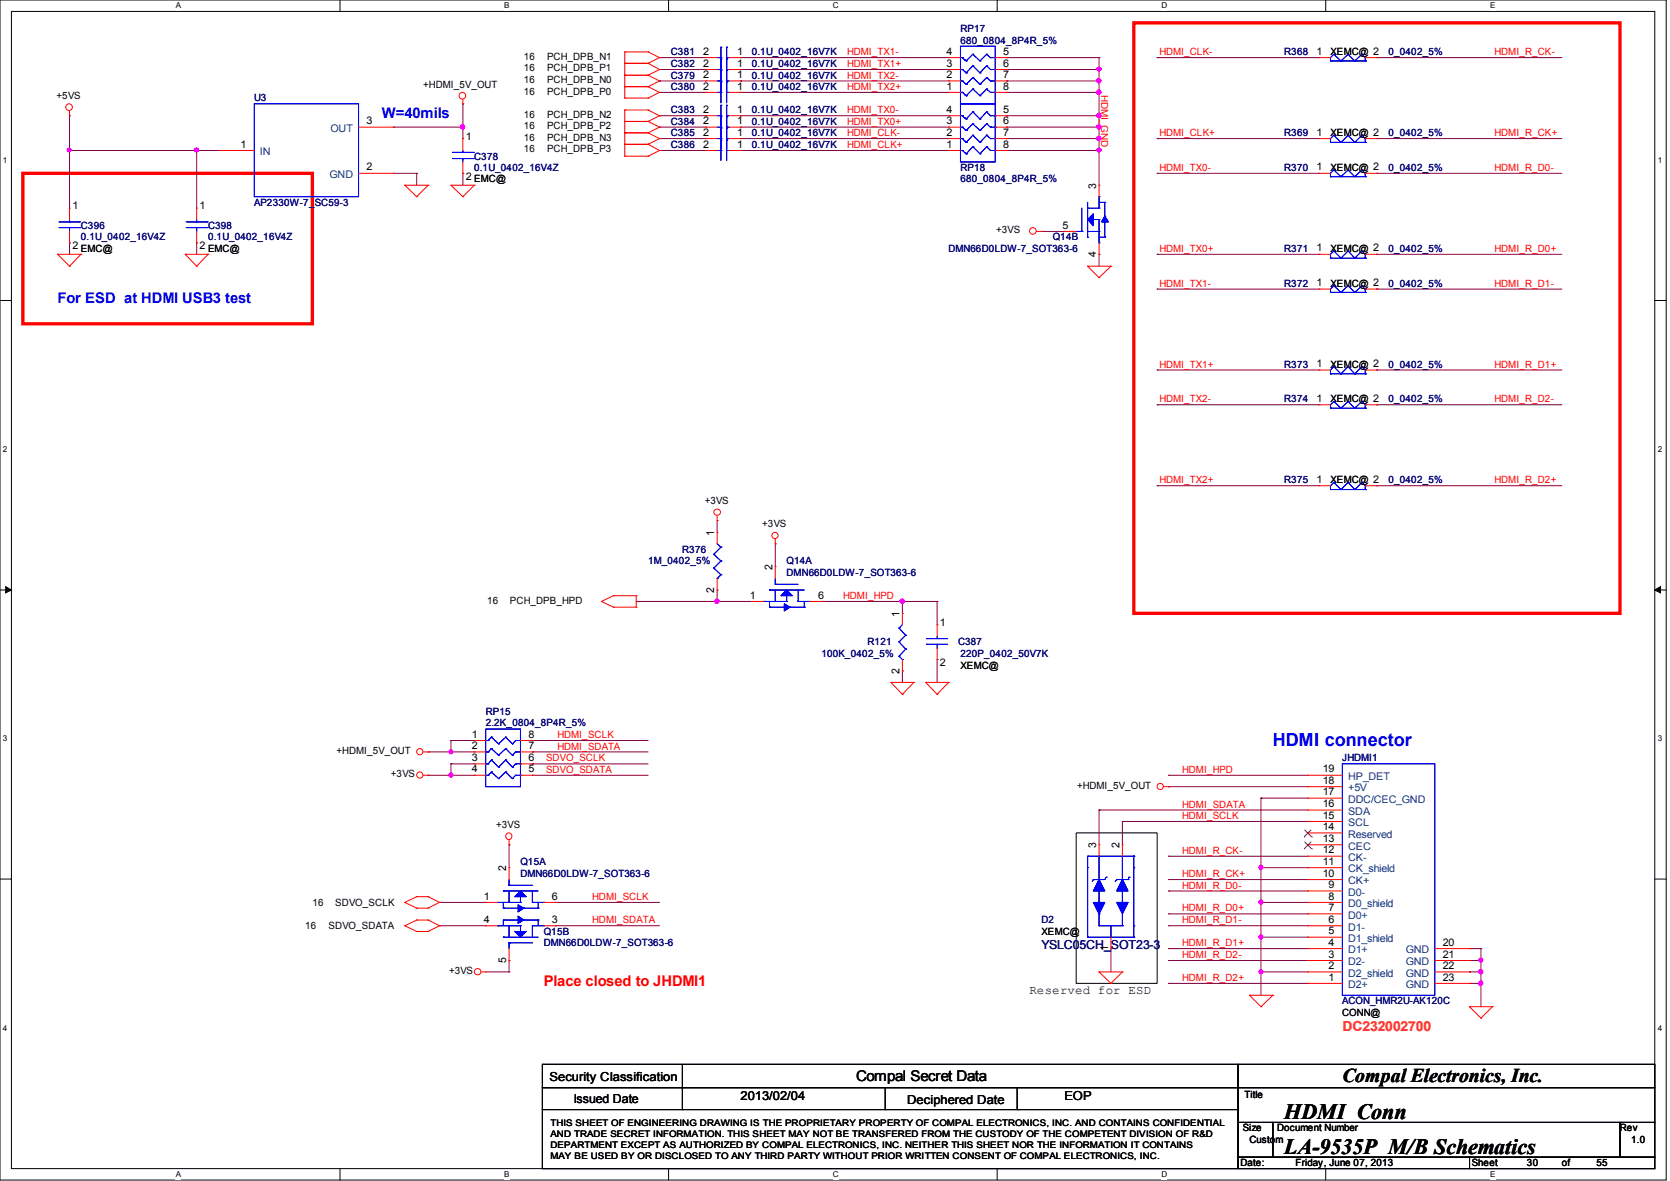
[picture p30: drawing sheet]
<svg xmlns="http://www.w3.org/2000/svg" width="297mm" height="210mm" viewBox="0 0 297 210" stroke-linecap="round" stroke-linejoin="round" font-family="sans-serif">
<defs><g id="words">
<g font-size="3.9">
<text x="228.3" y="199">HDMI Conn</text>
<text x="228.3" y="205.1">LA-9535P M/B Schematics</text>
</g>
<text font-size="3.5" x="238.7" y="192.4">Compal Electronics, Inc.</text>
<text font-size="3.2" fill="#00f" x="226.3" y="132.7">HDMI connector</text>
<g font-size="2.6" fill="#00f">
<text x="67.9" y="20.9">W=40mils</text>
<text x="10.2" y="53.8">For ESD at HDMI USB3 test</text>
</g>
<text font-size="2.6" fill="#f00" x="96.7" y="175.3">Place closed to JHDMI1</text>
<text font-size="2.6" x="152.2" y="192.3">Compal Secret Data</text>
<text font-size="2.5" fill="#ff8000" x="238.7" y="183.3">DC232002700</text>
<text font-size="2.2" fill="#000080" x="185.2" y="168.7">YSLC05CH_SOT23-3</text>
<g font-size="2.2">
<text x="183" y="176.7">Reserved for ESD</text>
<text x="97.7" y="192.2">Security Classification</text>
<text x="102" y="196.1">Issued Date</text>
<text x="131.7" y="195.5">2013/02/04</text>
<text x="161.3" y="196.3">Deciphered Date</text>
<text x="189.2" y="195.5">EOP</text>
</g>
<g font-size="1.9">
<text x="125" y="9.7">2</text>
<text x="125" y="11.9">2</text>
<text x="131.1" y="9.7">1</text>
<text x="131.1" y="11.9">1</text>
<text x="168.3" y="11.9">3</text>
<text x="168.3" y="9.7">4</text>
<text x="178.4" y="11.9">6</text>
<text x="178.4" y="9.7">5</text>
<text x="234.1" y="9.7">1</text>
<text x="125" y="13.9">2</text>
<text x="125" y="15.9">2</text>
<text x="131.1" y="13.9">1</text>
<text x="131.1" y="15.9">1</text>
<text x="168.3" y="15.9">1</text>
<text x="168.3" y="13.9">2</text>
<text x="178.4" y="15.9">8</text>
<text x="178.4" y="13.9">7</text>
<text x="65.2" y="22.1">3</text>
<text x="125" y="20.1">2</text>
<text x="125" y="22.1">2</text>
<text x="131.1" y="20.1">1</text>
<text x="131.1" y="22.1">1</text>
<text x="168.3" y="22.1">3</text>
<text x="168.3" y="20.1">4</text>
<text x="178.4" y="22.1">6</text>
<text x="178.4" y="20.1">5</text>
<text x="42.8" y="26.2">1</text>
<text x="82.8" y="24.9">1</text>
<text x="125" y="26.2">2</text>
<text x="125" y="24.1">2</text>
<text x="131.1" y="26.2">1</text>
<text x="131.1" y="24.1">1</text>
<text x="168.3" y="26.2">1</text>
<text x="168.3" y="24.1">2</text>
<text x="178.4" y="26.2">8</text>
<text x="178.4" y="24.1">7</text>
<text x="234.1" y="24.1">1</text>
<text x="65.2" y="30.3">2</text>
<text x="82.8" y="31.9">2</text>
<text x="194.9" y="33.5" transform="rotate(-90 194.9 33.5)">3</text>
<text x="234.1" y="30.3">1</text>
<text x="12.9" y="37.2">1</text>
<text x="35.5" y="37.2">1</text>
<text x="188.9" y="40.6">5</text>
<text x="12.9" y="44.3">2</text>
<text x="35.5" y="44.3">2</text>
<text x="194.9" y="45.7" transform="rotate(-90 194.9 45.7)">4</text>
<text x="234.1" y="44.7">1</text>
<text x="234.1" y="50.9">1</text>
<text x="234.1" y="65.3">1</text>
<text x="234.1" y="71.5">1</text>
<text x="234.1" y="85.9">1</text>
<text x="127" y="95.2" transform="rotate(-90 127 95.2)">1</text>
<text x="137.3" y="101.4" transform="rotate(-90 137.3 101.4)">2</text>
<text x="127" y="105.4" transform="rotate(-90 127 105.4)">2</text>
<text x="133.3" y="106.4">1</text>
<text x="145.5" y="106.4">6</text>
<text x="159.9" y="109.6" transform="rotate(-90 159.9 109.6)">1</text>
<text x="167.1" y="111.3">1</text>
<text x="159.9" y="119.8" transform="rotate(-90 159.9 119.8)">2</text>
<text x="167.1" y="118.4">2</text>
<text x="83.9" y="131.1">1</text>
<text x="94" y="131.1">8</text>
<text x="83.9" y="133.2">2</text>
<text x="83.9" y="135.3">3</text>
<text x="83.9" y="137.3">4</text>
<text x="94" y="133.2">7</text>
<text x="94" y="135.3">6</text>
<text x="94" y="137.3">5</text>
<text x="235.2" y="137.3">19</text>
<text x="235.2" y="143.5">16</text>
<text x="235.2" y="141.4">17</text>
<text x="235.2" y="139.4">18</text>
<text x="235.2" y="149.7">13</text>
<text x="235.2" y="147.6">14</text>
<text x="235.2" y="145.5">15</text>
<text x="90" y="154.9" transform="rotate(-90 90 154.9)">2</text>
<text x="194.9" y="150.8" transform="rotate(-90 194.9 150.8)">3</text>
<text x="199" y="150.8" transform="rotate(-90 199 150.8)">2</text>
<text x="235.2" y="155.9">10</text>
<text x="235.2" y="153.8">11</text>
<text x="235.2" y="151.7">12</text>
<text x="86" y="159.9">1</text>
<text x="98.1" y="159.9">6</text>
<text x="236.2" y="162">7</text>
<text x="236.2" y="159.9">8</text>
<text x="236.2" y="157.9">9</text>
<text x="86" y="164.1">4</text>
<text x="98.1" y="164.1">3</text>
<text x="236.2" y="166.1">5</text>
<text x="236.2" y="164.1">6</text>
<text x="90" y="171.2" transform="rotate(-90 90 171.2)">5</text>
<text x="197" y="169.2" transform="rotate(-90 197 169.2)">1</text>
<text x="236.2" y="172.3">2</text>
<text x="236.2" y="170.3">3</text>
<text x="236.2" y="168.1">4</text>
<text x="256.5" y="168.1">20</text>
<text x="256.5" y="170.3">21</text>
<text x="256.5" y="172.3">22</text>
<text x="236.2" y="174.3">1</text>
<text x="256.5" y="174.3">23</text>
</g>
<g font-size="1.9" fill="#004080">
<text x="58.8" y="23.5">OUT</text>
<text x="46.2" y="27.6">IN</text>
<text x="58.6" y="31.7">GND</text>
<text x="239.7" y="142.7">DDC/CEC_GND</text>
<text x="239.7" y="140.7">+5V</text>
<text x="239.7" y="138.7">HP_DET</text>
<text x="239.7" y="148.9">Reserved</text>
<text x="239.7" y="146.9">SCL</text>
<text x="239.7" y="144.9">SDA</text>
<text x="239.7" y="155.1">CK_shield</text>
<text x="239.7" y="153.1">CK-</text>
<text x="239.7" y="151">CEC</text>
<text x="239.7" y="161.3">D0_shield</text>
<text x="239.7" y="159.3">D0-</text>
<text x="239.7" y="157.2">CK+</text>
<text x="239.7" y="167.5">D1_shield</text>
<text x="239.7" y="165.4">D1-</text>
<text x="239.7" y="163.3">D0+</text>
<text x="239.7" y="173.7">D2_shield</text>
<text x="239.7" y="171.6">D2-</text>
<text x="239.7" y="169.5">D1+</text>
<text x="249.9" y="169.5">GND</text>
<text x="249.9" y="171.6">GND</text>
<text x="249.9" y="173.7">GND</text>
<text x="239.7" y="175.7">D2+</text>
<text x="249.9" y="175.7">GND</text>
</g>
<g font-size="1.8" fill="#000080">
<text x="170.8" y="5.7">RP17</text>
<text x="119.3" y="9.8">C381</text>
<text x="119.3" y="11.9">C382</text>
<text x="133.7" y="9.8">0.1U_0402_16V7K</text>
<text x="133.7" y="11.9">0.1U_0402_16V7K</text>
<text x="170.8" y="7.8">680_0804_8P4R_5%</text>
<text x="228.3" y="9.8">R368</text>
<text x="246.9" y="9.8">0_0402_5%</text>
<text x="119.3" y="14">C379</text>
<text x="119.3" y="16">C380</text>
<text x="133.7" y="14">0.1U_0402_16V7K</text>
<text x="133.7" y="16">0.1U_0402_16V7K</text>
<text x="45.2" y="18">U3</text>
<text x="119.3" y="20.1">C383</text>
<text x="119.3" y="22.2">C384</text>
<text x="133.7" y="20.1">0.1U_0402_16V7K</text>
<text x="133.7" y="22.2">0.1U_0402_16V7K</text>
<text x="84.3" y="28.4">C378</text>
<text x="119.3" y="26.2">C386</text>
<text x="119.3" y="24.2">C385</text>
<text x="133.7" y="26.2">0.1U_0402_16V7K</text>
<text x="133.7" y="24.2">0.1U_0402_16V7K</text>
<text x="228.3" y="24.2">R369</text>
<text x="246.9" y="24.2">0_0402_5%</text>
<text x="84.3" y="30.4">0.1U_0402_16V4Z</text>
<text x="170.8" y="30.4">RP18</text>
<text x="170.8" y="32.4">680_0804_8P4R_5%</text>
<text x="228.3" y="30.4">R370</text>
<text x="246.9" y="30.4">0_0402_5%</text>
<text x="14.4" y="40.6">C396</text>
<text x="37" y="40.6">C398</text>
<text x="45.2" y="36.6">AP2330W-7_SC59-3</text>
<text x="14.4" y="42.8">0.1U_0402_16V4Z</text>
<text x="37" y="42.8">0.1U_0402_16V4Z</text>
<text x="168.6" y="44.8">DMN66D0LDW-7_SOT363-6</text>
<text x="187.2" y="42.8">Q14B</text>
<text x="228.3" y="44.8">R371</text>
<text x="246.9" y="44.8">0_0402_5%</text>
<text x="228.3" y="51">R372</text>
<text x="246.9" y="51">0_0402_5%</text>
<text x="228.3" y="65.4">R373</text>
<text x="246.9" y="65.4">0_0402_5%</text>
<text x="228.3" y="71.5">R374</text>
<text x="246.9" y="71.5">0_0402_5%</text>
<text x="228.3" y="85.9">R375</text>
<text x="246.9" y="85.9">0_0402_5%</text>
<text x="115.2" y="100.3">1M_0402_5%</text>
<text x="121.3" y="98.3">R376</text>
<text x="139.9" y="100.3">Q14A</text>
<text x="139.9" y="102.4">DMN66D0LDW-7_SOT363-6</text>
<text x="146" y="116.8">100K_0402_5%</text>
<text x="154.2" y="114.7">R121</text>
<text x="170.3" y="114.7">C387</text>
<text x="170.8" y="116.8">220P_0402_50V7K</text>
<text x="86.4" y="127.1">RP15</text>
<text x="86.4" y="129.1">2.2K_0804_8P4R_5%</text>
<text x="238.7" y="135.3">JHDMI1</text>
<text x="92.5" y="153.8">Q15A</text>
<text x="92.5" y="155.9">DMN66D0LDW-7_SOT363-6</text>
<text x="96.7" y="166.2">Q15B</text>
<text x="185.1" y="164.1">D2</text>
<text x="96.7" y="168.2">DMN66D0LDW-7_SOT363-6</text>
<text x="238.7" y="178.6">ACON_HMR2U-AK120C</text>
</g>
<g font-size="1.8">
<text x="93.1" y="10.7">16</text>
<text x="97.3" y="10.7">PCH_DPB_N1</text>
<text x="236.5" y="9.8">XEMC@ 2</text>
<text x="10.1" y="17.6">+5VS</text>
<text x="75.3" y="15.6">+HDMI_5V_OUT</text>
<text x="93.1" y="12.7">16</text>
<text x="93.1" y="14.7">16</text>
<text x="93.1" y="16.8">16</text>
<text x="97.3" y="12.7">PCH_DPB_P1</text>
<text x="97.3" y="14.7">PCH_DPB_N0</text>
<text x="97.3" y="16.8">PCH_DPB_P0</text>
<text x="93.1" y="20.9">16</text>
<text x="93.1" y="22.9">16</text>
<text x="97.3" y="20.9">PCH_DPB_N2</text>
<text x="97.3" y="22.9">PCH_DPB_P2</text>
<text x="93.1" y="25.1">16</text>
<text x="93.1" y="27.1">16</text>
<text x="97.3" y="25.1">PCH_DPB_N3</text>
<text x="97.3" y="27.1">PCH_DPB_P3</text>
<text x="236.5" y="24.2">XEMC@ 2</text>
<text x="84.3" y="32.4">EMC@</text>
<text x="236.5" y="30.4">XEMC@ 2</text>
<text x="177.1" y="41.5">+3VS</text>
<text x="14.4" y="44.8">EMC@</text>
<text x="37" y="44.8">EMC@</text>
<text x="236.5" y="44.8">XEMC@ 2</text>
<text x="236.5" y="51">XEMC@ 2</text>
<text x="236.5" y="65.4">XEMC@ 2</text>
<text x="236.5" y="71.5">XEMC@ 2</text>
<text x="125.3" y="89.7">+3VS</text>
<text x="236.5" y="85.9">XEMC@ 2</text>
<text x="135.5" y="93.7">+3VS</text>
<text x="86.6" y="107.4">16</text>
<text x="90.7" y="107.4">PCH_DPB_HPD</text>
<text x="170.8" y="118.9">XEMC@</text>
<text x="59.9" y="134.1">+HDMI_5V_OUT</text>
<text x="69.5" y="138.2">+3VS</text>
<text x="191.5" y="140.3">+HDMI_5V_OUT</text>
<text x="88.2" y="147.2">+3VS</text>
<text x="55.5" y="161">16</text>
<text x="59.6" y="161">SDVO_SCLK</text>
<text x="54.3" y="165.2">16</text>
<text x="58.4" y="165.2">SDVO_SDATA</text>
<text x="185.1" y="166.2">XEMC@</text>
<text x="79.8" y="173.1">+3VS</text>
<text x="238.7" y="180.6">CONN@</text>
<text x="221.3" y="195.2">Title</text>
<text x="221" y="201.2">Size</text>
<text x="222.1" y="203.2">Custom</text>
<text x="227.1" y="201.2">Document Number</text>
<text x="288" y="201.2">Rev</text>
<text x="290" y="203.2">1.0</text>
<text x="220.5" y="207.3">Date:</text>
<text x="230.4" y="207.3">Friday, June 07, 2013</text>
<text x="261.7" y="207.3">Sheet</text>
<text x="271.5" y="207.3">30</text>
<text x="277.7" y="207.3">of</text>
<text x="283.9" y="207.3">55</text>
</g>
<g font-size="1.8" fill="#f00">
<text x="150.6" y="9.8">HDMI_TX1-</text>
<text x="150.6" y="11.9">HDMI_TX1+</text>
<text x="206.1" y="9.8">HDMI_CLK-</text>
<text x="265.7" y="9.8">HDMI_R_CK-</text>
<text x="150.6" y="16">HDMI_TX2+</text>
<text x="150.6" y="14">HDMI_TX2-</text>
<text x="150.6" y="20.2">HDMI_TX0-</text>
<text x="150.6" y="22.2">HDMI_TX0+</text>
<text x="150.6" y="24.2">HDMI_CLK-</text>
<text x="150.6" y="26.3">HDMI_CLK+</text>
<text x="206.1" y="24.2">HDMI_CLK+</text>
<text x="265.7" y="24.2">HDMI_R_CK+</text>
<text x="206.1" y="30.4">HDMI_TX0-</text>
<text x="265.7" y="30.4">HDMI_R_D0-</text>
<text x="206.1" y="44.8">HDMI_TX0+</text>
<text x="265.7" y="44.8">HDMI_R_D0+</text>
<text x="206.1" y="51">HDMI_TX1-</text>
<text x="265.7" y="51">HDMI_R_D1-</text>
<text x="206.1" y="65.4">HDMI_TX1+</text>
<text x="265.7" y="65.4">HDMI_R_D1+</text>
<text x="206.1" y="71.5">HDMI_TX2-</text>
<text x="265.7" y="71.5">HDMI_R_D2-</text>
<text x="206.1" y="85.9">HDMI_TX2+</text>
<text x="265.7" y="85.9">HDMI_R_D2+</text>
<text x="149.9" y="106.5">HDMI_HPD</text>
<text x="99.1" y="131.2">HDMI_SCLK</text>
<text x="97.1" y="135.4">SDVO_SCLK</text>
<text x="97.1" y="137.4">SDVO_SDATA</text>
<text x="99.1" y="133.3">HDMI_SDATA</text>
<text x="210.2" y="137.4">HDMI_HPD</text>
<text x="210.2" y="143.6">HDMI_SDATA</text>
<text x="210.2" y="145.6">HDMI_SCLK</text>
<text x="210.2" y="151.8">HDMI_R_CK-</text>
<text x="210.2" y="156">HDMI_R_CK+</text>
<text x="105.3" y="160">HDMI_SCLK</text>
<text x="210.2" y="158">HDMI_R_D0-</text>
<text x="105.3" y="164.2">HDMI_SDATA</text>
<text x="210.2" y="162.1">HDMI_R_D0+</text>
<text x="210.2" y="164.2">HDMI_R_D1-</text>
<text x="210.2" y="168.2">HDMI_R_D1+</text>
<text x="210.2" y="170.3">HDMI_R_D2-</text>
<text x="210.2" y="174.4">HDMI_R_D2+</text>
</g>
<text font-size="1.7" fill="#f00" x="195.8" y="16.8" transform="rotate(90 195.8 16.8)">HDMI_GND</text>
<g font-size="1.6">
<text x="97.9" y="200.2">THIS SHEET OF ENGINEERING DRAWING IS THE PROPRIETARY PROPERTY OF COMPAL ELECTRONICS, INC. AND CONTAINS CONFIDENTIAL</text>
<text x="97.9" y="202.2">AND TRADE SECRET INFORMATION. THIS SHEET MAY NOT BE TRANSFERED FROM THE CUSTODY OF THE COMPETENT DIVISION OF R&amp;D</text>
<text x="97.9" y="204.1">DEPARTMENT EXCEPT AS AUTHORIZED BY COMPAL ELECTRONICS, INC. NEITHER THIS SHEET NOR THE INFORMATION IT CONTAINS</text>
<text x="97.9" y="206.1">MAY BE USED BY OR DISCLOSED TO ANY THIRD PARTY WITHOUT PRIOR WRITTEN CONSENT OF COMPAL ELECTRONICS, INC.</text>
</g>
<g font-size="1.4">
<text x="31.2" y="1.5">A</text>
<text x="89.7" y="1.5">B</text>
<text x="148.1" y="1.5">C</text>
<text x="206.5" y="1.5">D</text>
<text x="264.9" y="1.5">E</text>
<text x=".5" y="28.9">1</text>
<text x="294.7" y="28.9">1</text>
<text x=".5" y="80.3">2</text>
<text x="294.7" y="80.3">2</text>
<text x=".5" y="131.8">3</text>
<text x="294.7" y="131.8">3</text>
<text x=".5" y="183.2">4</text>
<text x="294.7" y="183.2">4</text>
<text x="31.2" y="209.3">A</text>
<text x="89.7" y="209.3">B</text>
<text x="148.1" y="209.3">C</text>
<text x="206.5" y="209.3">D</text>
<text x="264.9" y="209.3">E</text>
</g>
</g></defs>
<path d="M0 0h296.2v209.8h-296.2zM2 2h292.2v205.8h-292.2z" fill="none" stroke="#000" stroke-width=".18"/>
<g fill="#fff">
<path d="M31.2 .3h1v1.6h-1z"/>
<path d="M31.2 208h1v1.6h-1z"/>
</g>
<path d="M60.5 0v2M60.5 207.8v2" fill="none" stroke="#000" stroke-width=".18"/>
<g fill="#fff">
<path d="M89.7 .3h.9v1.6h-.9z"/>
<path d="M89.7 208h.9v1.6h-.9z"/>
</g>
<path d="M118.9 0v2M118.9 207.8v2" fill="none" stroke="#000" stroke-width=".18"/>
<g fill="#fff">
<path d="M148.1 .3h1v1.6h-1z"/>
<path d="M148.1 208h1v1.6h-1z"/>
</g>
<path d="M177.3 0v2M177.3 207.8v2" fill="none" stroke="#000" stroke-width=".18"/>
<g fill="#fff">
<path d="M206.5 .3h1v1.6h-1z"/>
<path d="M206.5 208h1v1.6h-1z"/>
</g>
<path d="M235.7 0v2M235.7 207.8v2" fill="none" stroke="#000" stroke-width=".18"/>
<g fill="#fff">
<path d="M264.9 .3h1v1.6h-1z"/>
<path d="M264.9 208h1v1.6h-1z"/>
<path d="M.5 27.7h.8v1.6h-.8z"/>
<path d="M294.7 27.7h.8v1.6h-.8z"/>
<path d="M.5 79.1h.8v1.6h-.8z"/>
<path d="M294.7 79.1h.8v1.6h-.8z"/>
</g>
<path d="M0 53.4h2M294.2 53.4h2" fill="none" stroke="#000" stroke-width=".18"/>
<g fill="#fff">
<path d="M.5 130.6h.8v1.6h-.8z"/>
<path d="M294.7 130.6h.8v1.6h-.8z"/>
</g>
<path d="M0 104.9h2M294.2 104.9h2" fill="none" stroke="#000" stroke-width=".18"/>
<path d="M1 104.3l1 .6-1 .5zM294.2 104.9l1-.6v1.1z" fill="#000" stroke="#000" stroke-width=".18"/>
<g fill="#fff">
<path d="M.5 181.9h.8v1.7h-.8z"/>
<path d="M294.7 181.9h.8v1.7h-.8z"/>
</g>
<g fill="none" stroke="#000" stroke-width=".18">
<path d="M0 156.3h2M191.3 148.1h14.4v26.7h-14.4zM294.2 156.3h2M96.4 189.2h123.7v4.2h-123.7zM96.4 193.4h123.7v3.9h-123.7zM96.4 197.3h123.7v10.5h-123.7zM121.3 193.4h.1M121.3 197.3h.1M121.3 189.2v8.1M157.4 197.3h.1M157.4 193.4v3.9M180.8 197.3h.1"/>
<path d="M180.8 193.4v3.9M220.1 189.2h74.1v4.2h-74.1zM220.1 193.4h74.1v6.2h-74.1zM220.1 199.6h6.2v6.1h-6.2zM226.3 199.6h61.7v6.1h-61.7zM288 199.6h6.2v6.1h-6.2zM220.1 205.7h41.2v2.1h-41.2zM261.3 205.7h32.9v2.1h-32.9z"/>
</g>
<path d="M201.6 4.1h86.4v105h-86.4zM4.1 30.8h51.4v26.8h-51.4z" fill="none" stroke="#f00" stroke-width=".59"/>
<g fill="none" stroke="#800040" stroke-width=".18">
<path d="M82.3 18.5h.1M82.3 18.5v6.1M117.3 12.4h.1M117.3 10.2h.1M117.3 16.4h.1M117.3 14.4h.1M117.3 10.2h8.2M117.3 16.4h8.2M117.3 14.4h8.2M117.3 12.4h8.2M131.7 10.2h.1M131.7 12.4h.1"/>
<path d="M131.7 16.4h.1M131.7 14.4h.1M131.7 10.2h37M131.7 16.4h37M131.7 14.4h37M131.7 12.4h37M179 10.2h.1M179 16.4h.1M179 14.4h.1M179 12.4h.1M179 10.2h16.4M179 16.4h16.4"/>
<path d="M179 14.4h16.4M179 12.4h16.4M195.4 14.4h.1M195.4 16.4h.1M195.4 12.4h.1M195.4 10.2h.1M195.4 10.2v22.7M205.7 10.2h.1M205.7 10.2h28.8M244.8 10.2h.1M244.8 10.2h32.9M12.4 20.6h.1"/>
<path d="M12.4 26.8h.1M12.4 26.8h26.6M12.4 20.6v16.4M35 26.8h.1M35 26.8v10.2M69.9 30.8h.1M69.9 22.6h.1M69.9 22.6h12.4M69.9 30.8h4.2M74.1 30.8h.1M74.1 30.8v2.1M82.3 22.6h.1"/>
<path d="M82.3 30.8h.1M82.3 30.8v2.1M117.3 24.6h.1M117.3 20.6h.1M117.3 26.8h.1M117.3 22.6h.1M117.3 24.6h8.2M117.3 20.6h8.2M117.3 26.8h8.2M117.3 22.6h8.2M131.7 20.6h.1M131.7 22.6h.1"/>
<path d="M131.7 24.6h.1M131.7 26.8h.1M131.7 24.6h37M131.7 20.6h37M131.7 26.8h37M131.7 22.6h37M179 24.6h.1M179 22.6h.1M179 20.6h.1M179 26.8h.1M179 24.6h16.4M179 20.6h16.4"/>
<path d="M179 26.8h16.4M179 22.6h16.4M195.4 22.6h.1M195.4 20.6h.1M195.4 26.8h.1M195.4 24.6h.1M205.7 24.6h.1M205.7 30.8h.1M205.7 24.6h28.8M205.7 30.8h28.8M244.8 30.8h.1M244.8 24.6h.1"/>
<path d="M244.8 24.6h32.9M244.8 30.8h32.9M12.4 43.2h.1M12.4 43.2v2M35 43.2h.1M35 43.2v2M185.2 41.1h.1M185.2 41.1h4M195.4 45.2h.1M195.4 45.2v2.1M205.7 45.2h.1M205.7 51.4h.1"/>
<path d="M205.7 51.4h28.8M205.7 45.2h28.8M244.8 51.4h.1M244.8 45.2h.1M244.8 51.4h32.9M244.8 45.2h32.9M205.7 72h.1M205.7 65.8h.1M205.7 65.8h28.8M205.7 72h28.8M244.8 65.8h.1M244.8 72h.1"/>
<path d="M244.8 65.8h32.9M244.8 72h32.9M127.5 92.5h.1M127.5 92.5v2.2M137.8 96.7h.1M137.8 96.7v4.1M205.7 86.4h.1M205.7 86.4h28.8M244.8 86.4h.1M244.8 86.4h32.9M113.1 106.9h.1M113.1 106.9h20.6"/>
<path d="M127.5 106.9h.1M127.5 104.9h.1M127.5 104.9v2M146 106.9h.1M146 106.9h20.6M160.4 106.9h.1M160.4 119.3h.1M160.4 106.9v2.2M160.4 119.3v2M166.6 117.3h.1M166.6 106.9h.1M166.6 106.9v4.2"/>
<path d="M166.6 117.3v4M76.1 133.7h.1M76.1 137.8h.1M76.1 137.8h8.2M76.1 133.7h8.2M80.2 137.8h.1M80.2 135.8h.1M80.2 131.7h.1M80.2 133.7h.1M80.2 135.8h4.1M80.2 131.7h4.1M80.2 131.7v2"/>
<path d="M80.2 135.8v2M94.7 135.8h.1M94.7 137.8h.1M94.7 133.7h.1M94.7 131.7h.1M94.7 137.8h20.5M94.7 135.8h20.5M94.7 133.7h20.5M94.7 131.7h20.5M207.8 137.8h.1M207.8 139.9h.1M207.8 137.8h24.7"/>
<path d="M207.8 139.9h24.7M90.5 150.2h.1M90.5 150.2v4.1M195.4 144h.1M195.4 144h37.1M195.4 144v6.2M199.6 146h.1M199.6 146h32.9M199.6 146v4.2M207.8 152.2h.1M207.8 156.4h.1M207.8 158.4h.1"/>
<path d="M207.8 152.2h24.7M207.8 156.4h24.7M207.8 158.4h24.7M224.2 154.3h.1M224.2 141.9h.1M224.2 154.3h8.3M224.2 141.9v35.1M224.2 141.9h8.3M78.1 164.6h.1M78.1 160.4h.1M78.1 164.6h8.3M78.1 160.4h8.3"/>
<path d="M86.4 172.8h4.1M90.5 170.8h.1M90.5 172.8h.1M90.5 170.8v2M98.7 164.6h.1M98.7 160.4h.1M98.7 164.6h18.6M98.7 160.4h18.6M197.5 168.7h.1M197.5 168.7v4.1M207.8 162.5h.1M207.8 168.7h.1"/>
<path d="M207.8 164.6h.1M207.8 170.8h.1M207.8 174.8h.1M207.8 164.6h24.7M207.8 162.5h24.7M207.8 168.7h24.7M207.8 170.8h24.7M207.8 174.8h24.7M224.2 172.8h.1M224.2 160.4h.1M224.2 166.6h.1M224.2 160.4h8.3"/>
<path d="M224.2 166.6h8.3M224.2 172.8h8.3M261.3 168.7h.1M261.3 170.8h.1M261.3 172.8h.1M261.3 174.8h.1M261.3 168.7h2M261.3 170.8h2M261.3 174.8h2M261.3 172.8h2M263.3 170.8h.1M263.3 174.8h.1"/>
<path d="M263.3 172.8h.1M263.3 168.7h.1M263.3 168.7v10.3"/>
</g>
<g fill="#f0f" stroke="#f0f" stroke-width=".18">
<circle cx="127.5" cy="106.9" r=".38"/>
<circle cx="160.4" cy="106.9" r=".38"/>
<circle cx="224.2" cy="160.4" r=".36"/>
<circle cx="224.2" cy="154.2" r=".36"/>
<circle cx="224.2" cy="166.6" r=".36"/>
<circle cx="224.2" cy="172.8" r=".36"/>
<circle cx="263.3" cy="170.7" r=".36"/>
<circle cx="263.3" cy="174.8" r=".38"/>
<circle cx="263.3" cy="172.8" r=".38"/>
<circle cx="195.4" cy="22.6" r=".38"/>
<circle cx="195.4" cy="20.5" r=".38"/>
<circle cx="195.4" cy="14.4" r=".38"/>
<circle cx="195.4" cy="16.4" r=".38"/>
<circle cx="195.4" cy="26.7" r=".36"/>
<circle cx="195.4" cy="12.3" r=".36"/>
<circle cx="195.4" cy="24.6" r=".38"/>
<circle cx="80.2" cy="137.8" r=".36"/>
<circle cx="80.2" cy="133.6" r=".36"/>
<circle cx="82.3" cy="22.6" r=".38"/>
<circle cx="34.9" cy="26.7" r=".36"/>
<circle cx="12.3" cy="26.7" r=".34"/>
</g>
<g fill="none" stroke="#f00" stroke-width=".18">
<path d="M12.4 19.7v.9M82.3 18.5h.1M82.3 17.7v.8M111.1 19.6h.1M111.1 11.3h.1M111.1 9.2h.1M111.1 13.4h.1M111.1 15.4h.1M111.1 17.4h.1M111.1 9.2v8.2M111.1 19.6v8.2M111.1 19.6h4.1"/>
<path d="M111.1 9.2h4.1M111.1 11.3h4.1M111.1 13.4h4.1M111.1 15.4h4.1M111.1 17.4h4.1M115.2 19.6h.1M115.2 9.2h.1M115.2 11.3h.1M115.2 13.4h.1M115.2 15.4h.1M115.2 17.4h.1M115.2 19.6l2.1 1"/>
<path d="M115.2 9.2l2.1 1M115.2 11.3l2.1 1.1M115.2 13.4l2.1 1M115.2 15.4l2.1 1M117.3 10.2h.1M117.3 12.4h.1M117.3 14.4h.1M117.3 16.4h.1M117.3 10.2l-2.1 1.1M117.3 12.4l-2.1 1M117.3 14.4l-2.1 1M117.3 16.4l-2.1 1"/>
<path d="M125.5 14.4h.1M125.5 16.4h.1M125.5 10.2h.1M125.5 12.4h.1M125.5 16.4h2M125.5 14.4h2M125.5 12.4h2M125.5 10.2h2M129.6 16.4h2.1M129.6 14.4h2.1M129.6 12.4h2.1M129.6 10.2h2.1"/>
<path d="M131.7 14.4h.1M131.7 16.4h.1M131.7 10.2h.1M131.7 12.4h.1M168.7 16.4h.1M168.7 14.4h.1M168.7 12.4h.1M168.7 10.2h.1M168.7 16.4h2.1M168.7 14.4h2.1M168.7 12.4h2.1M168.7 10.2h2.1"/>
<path d="M177 16.4h2M177 14.4h2M177 12.4h2M177 10.2h2M179 16.4h.1M179 14.4h.1M179 12.4h.1M179 10.2h.1M234.5 10.2h.1M234.5 10.2h2.1M242.7 10.2h2.1M244.8 10.2h.1"/>
<path d="M12.4 20.6h.1M12.4 37h.1M12.4 37v2M35 37h.1M35 37v2M39 26.8h.1M39 26.8h6.2M63.8 22.6h6.1M63.8 30.8h6.1M69.9 30.8h.1M69.9 22.6h.1M72 32.9h.1"/>
<path d="M72 32.9h4.1M72 32.9l2.1 2.1M74.1 35h.1M76.1 32.9h.1M76.1 32.9l-2 2.1M80.2 32.9h.1M80.2 32.9h4.1M80.2 32.9l2.1 2.1M82.3 35h.1M82.3 24.6h.1M82.3 30.8h.1M82.3 24.6v2.2"/>
<path d="M82.3 28.8v2M84.3 32.9h.1M84.3 32.9l-2 2.1M111.1 25.7h.1M111.1 23.6h.1M111.1 27.8h.1M111.1 21.6h.1M111.1 23.6h4.1M111.1 25.7h4.1M111.1 27.8h4.1M111.1 21.6h4.1M115.2 23.6h.1"/>
<path d="M115.2 25.7h.1M115.2 27.8h.1M115.2 21.6h.1M115.2 23.6l2.1 1M115.2 25.7l2.1 1.1M115.2 21.6l2.1 1M117.3 24.6h.1M117.3 26.8h.1M117.3 20.6h.1M117.3 22.6h.1M117.3 24.6l-2.1 1.1M117.3 26.8l-2.1 1"/>
<path d="M117.3 20.6l-2.1 1M117.3 22.6l-2.1 1M125.5 20.6h.1M125.5 26.8h.1M125.5 24.6h.1M125.5 22.6h.1M125.5 26.8h2M125.5 24.6h2M125.5 22.6h2M125.5 20.6h2M129.6 26.8h2.1M129.6 24.6h2.1"/>
<path d="M129.6 22.6h2.1M129.6 20.6h2.1M131.7 20.6h.1M131.7 26.8h.1M131.7 24.6h.1M131.7 22.6h.1M168.7 26.8h.1M168.7 24.6h.1M168.7 22.6h.1M168.7 20.6h.1M168.7 26.8h2.1M168.7 24.6h2.1"/>
<path d="M168.7 22.6h2.1M168.7 20.6h2.1M177 26.8h2M177 24.6h2M177 22.6h2M177 20.6h2M179 26.8h.1M179 24.6h.1M179 22.6h.1M179 20.6h.1M195.4 32.9h.1M195.4 32.9v2.1"/>
<path d="M234.5 24.6h.1M234.5 30.8h.1M234.5 24.6h2.1M234.5 30.8h2.1M242.7 24.6h2.1M242.7 30.8h2.1M244.8 24.6h.1M244.8 30.8h.1M10.2 45.2h.1M10.2 45.2h4.2M10.2 45.2l2.2 2.1M12.4 47.3h.1"/>
<path d="M12.4 43.2h.1M12.4 41.1v2.1M14.4 45.2h.1M14.4 45.2l-2 2.1M32.9 45.2h.1M32.9 45.2h4.1M32.9 45.2l2.1 2.1M35 47.3h.1M35 43.2h.1M35 41.1v2.1M37 45.2h.1M37 45.2l-2 2.1"/>
<path d="M184.3 41.1h.9M185.2 41.1h.1M189.2 41.1h.1M189.2 41.1h2.1M193.4 47.3h.1M193.4 47.3h4.1M193.4 47.3l2 2.1M195.4 49.4h.1M195.4 45.2h.1M195.4 43.2v2M197.5 47.3h.1M197.5 47.3l-2.1 2.1"/>
<path d="M234.5 45.2h.1M234.5 51.4h.1M234.5 45.2h2.1M234.5 51.4h2.1M242.7 45.2h2.1M242.7 51.4h2.1M244.8 45.2h.1M244.8 51.4h.1M234.5 65.8h.1M234.5 72h.1M234.5 65.8h2.1M234.5 72h2.1"/>
<path d="M242.7 65.8h2.1M242.7 72h2.1M244.8 65.8h.1M244.8 72h.1M127.5 92.5h.1M127.5 94.7h.1M127.5 91.7v.8M127.5 94.7v2M137.8 96.7h.1M137.8 95.8v.9M234.5 86.4h.1M234.5 86.4h2.1"/>
<path d="M242.7 86.4h2.1M244.8 86.4h.1M106.9 106.9h.1M106.9 106.9l2.2 1M109.1 105.9h.1M109.1 107.9h.1M109.1 105.9l-2.2 1M109.1 105.9h4M109.1 107.9h4M113.1 105.9h.1M113.1 107.9h.1M113.1 105.9v2"/>
<path d="M127.5 104.9h.1M127.5 102.9v2M133.7 106.9h.1M133.7 106.9h2.1M137.8 100.8h.1M137.8 100.8v2.1M144 106.9h2M146 106.9h.1M160.4 109.1h.1M160.4 119.3h.1M160.4 109.1v2M160.4 117.3v2"/>
<path d="M166.6 111.1h.1M166.6 117.3h.1M166.6 111.1v2M166.6 115.2v2.1M75.3 137.8h.8M75.3 133.7h.8M76.1 137.8h.1M76.1 133.7h.1M84.3 131.7h.1M84.3 133.7h.1M84.3 135.8h.1M84.3 137.8h.1"/>
<path d="M84.3 137.8h2.1M84.3 133.7h2.1M84.3 131.7h2.1M84.3 135.8h2.1M92.5 137.8h2.2M92.5 133.7h2.2M92.5 131.7h2.2M92.5 135.8h2.2M94.7 131.7h.1M94.7 133.7h.1M94.7 135.8h.1M94.7 137.8h.1"/>
<path d="M158.4 121.3h.1M158.4 121.3h4.1M158.4 121.3l2 2.1M160.4 123.4h.1M162.5 121.3h.1M162.5 121.3l-2.1 2.1M164.6 121.3h.1M164.6 121.3h4.1M164.6 121.3l2 2.1M166.6 123.4h.1M168.7 121.3h.1M168.7 121.3l-2.1 2.1"/>
<path d="M206.9 139.9h.9M207.8 139.9h.1M232.5 139.9h.1M232.5 137.8h.1M232.5 139.9h6.2M232.5 137.8h6.2M74.1 159.4h.1M74.1 159.4l-2.1 1M74.1 159.4h2M76.1 159.4h.1M76.1 159.4l2 1M90.5 150.2h.1"/>
<path d="M90.5 154.3h.1M90.5 149.4v.8M90.5 154.3v2.1M195.4 150.2h.1M195.4 150.2v2M199.6 150.2h.1M199.6 150.2v2M232.5 158.4h.1M232.5 156.4h.1M232.5 154.3h.1M232.5 152.2h.1M232.5 150.2h.1"/>
<path d="M232.5 148.1h.1M232.5 146h.1M232.5 144h.1M232.5 141.9h.1M232.5 158.4h6.2M232.5 156.4h6.2M232.5 154.3h6.2M232.5 152.2h6.2M232.5 150.2h6.2M232.5 148.1h6.2M232.5 146h6.2M232.5 144h6.2"/>
<path d="M232.5 141.9h6.2M72 160.4h.1M72 164.6h.1M72 160.4l2.1 1.1M72 164.6l2.1 1M74.1 161.5h.1M74.1 163.6h.1M74.1 165.6h.1M74.1 161.5h2M74.1 163.6l-2.1 1M74.1 163.6h2M74.1 165.6h2"/>
<path d="M76.1 161.5h.1M76.1 163.6h.1M76.1 165.6h.1M76.1 163.6l2 1M78.1 160.4h.1M78.1 164.6h.1M78.1 160.4l-2 1.1M78.1 164.6l-2 1M85.6 172.8h.8M86.4 172.8h.1M86.4 160.4h.1M86.4 164.6h.1"/>
<path d="M86.4 160.4h2.1M86.4 164.6h2.1M90.5 170.8h.1M90.5 168.7v2.1M96.7 160.4h2M96.7 164.6h2M98.7 160.4h.1M98.7 164.6h.1M195.4 172.8h.1M195.4 172.8h4.2M195.4 172.8l2.1 2M197.5 174.8h.1"/>
<path d="M197.5 168.7h.1M197.5 166.6v2.1M199.6 172.8h.1M199.6 172.8l-2.1 2M222.2 177h.1M222.2 177h4.1M222.2 177l2 2M224.2 179h.1M226.3 177h.1M226.3 177l-2.1 2M232.5 174.8h.1M232.5 172.8h.1"/>
<path d="M232.5 170.8h.1M232.5 168.7h.1M232.5 166.6h.1M232.5 164.6h.1M232.5 162.5h.1M232.5 160.4h.1M232.5 172.8h6.2M232.5 160.4h6.2M232.5 174.8h6.2M232.5 170.8h6.2M232.5 168.7h6.2M232.5 166.6h6.2"/>
<path d="M232.5 164.6h6.2M232.5 162.5h6.2M255.1 172.8h6.2M255.1 174.8h6.2M255.1 170.8h6.2M255.1 168.7h6.2M261.3 179h.1M261.3 168.7h.1M261.3 170.8h.1M261.3 172.8h.1M261.3 174.8h.1M261.3 179h4"/>
<path d="M261.3 179l2 2M265.3 179h.1M265.3 179l-2 2M263.3 181h.1"/>
<circle cx="12.3" cy="19" r=".59"/>
<circle cx="82.2" cy="17" r=".59"/>
<circle cx="183.6" cy="41.1" r=".59"/>
<circle cx="127.5" cy="91.1" r=".57"/>
<circle cx="137.8" cy="95.2" r=".55"/>
<circle cx="74.6" cy="133.6" r=".55"/>
<circle cx="74.6" cy="137.8" r=".55"/>
<circle cx="206.3" cy="139.8" r=".55"/>
<circle cx="90.4" cy="148.7" r=".57"/>
<circle cx="84.9" cy="172.8" r=".57"/>
</g>
<g fill="none" stroke="#00f" stroke-width=".18">
<path d="M45.2 18.5h18.6v16.5h-18.6zM127.5 16.4h.7M127.5 14.4h.7M127.5 12.4h.7M127.5 10.2h.7M128.2 12.5h.1M128.2 14.4h.1M128.2 14.6h.1M128.2 16.4h.1M128.2 18.7h.1M128.2 8.4h.1M128.2 10.2h.1"/>
<path d="M128.2 10.5h.1M128.2 12.4h.1M128.2 8.4v9.9M128.2 18.7v9.8M129.2 14.4h.1M129.2 12.5h.1M129.2 16.4h.1M129.2 14.6h.1M129.2 18.7h.1M129.2 10.2h.1M129.2 8.4h.1M129.2 12.4h.1"/>
<path d="M129.2 10.5h.1M129.2 16.4h.4M129.2 14.4h.4M129.2 12.4h.4M129.2 10.2h.4M129.2 8.4v9.9M129.2 18.7v9.8M170.8 18.5h6.2v10.3h-6.2zM170.8 8.2h6.2v10.3h-6.2zM170.8 16.4h.3M170.8 14.4h.3M170.8 12.4h.3"/>
<path d="M170.8 10.2h.3M171.1 16.4h.1M171.1 14.4h.1M171.1 12.4h.1M171.1 10.2h.1M171.1 16.4l.7 .6M171.1 14.4l.7 .6M171.1 12.4l.7 .6M171.1 10.2l.4 .5M171.5 10.7h.1M171.5 16.8l.3 .2M171.5 14.8l.3 .2"/>
<path d="M171.5 12.7l.3 .3M171.5 10.7l.3 .1M171.8 17h.1M171.8 15h.1M171.8 13h.1M171.8 10.8h.1M173 19.9h.1M173 15.8h.1M173 13.8h.1M173 11.7h.1M173 9.7h.1M173 19.9l-1.2 1.3"/>
<path d="M173 19.9l1.2 1.3M173 15.8l-1.2 1.2M173 15.8l1.2 1.2M173 13.8l-1.2 1.2M173 13.8l1.2 1.2M173 11.7l-1.2 1.3M173 11.7l1.2 1.3M173 9.7l-1.2 1.1M173 9.7l1.2 1.1M174.2 17h.1M174.2 15h.1M174.2 13h.1"/>
<path d="M174.2 10.8h.1M175.4 19.9h.1M175.4 15.8h.1M175.4 13.8h.1M175.4 11.7h.1M175.4 9.7h.1M175.4 19.9l-1.2 1.3M175.4 19.9l.7 .7M175.4 15.8l-1.2 1.2M175.4 13.8l-1.2 1.2M175.4 11.7l-1.2 1.3M175.4 9.7l-1.2 1.1"/>
<path d="M175.4 9.7l.7 .5M175.4 15.8l.7 .6M175.4 13.8l.7 .6M175.4 11.7l.7 .7M176.1 10.2h.1M176.1 16.4h.1M176.1 14.4h.1M176.1 12.4h.1M176.1 16.4h.9M176.1 14.4h.9M176.1 12.4h.9M176.1 10.2h.9"/>
<path d="M177 10.2h.1M177 16.4h.1M177 12.4h.1M236.6 10.8h.1M236.6 10.8h6.1M237.2 9.7h.1M237.2 9.7l-.6 .5v.6M237.2 9.7l1.2 1.1M238.4 10.8h.1M239.7 9.7h.1M239.7 9.7l-1.3 1.1M239.7 9.7l1.2 1.1"/>
<path d="M240.9 10.8h.1M242.1 9.7h.1M242.1 9.7l-1.2 1.1M242.1 9.7l.6 .5M242.7 10.2h.1M242.7 10.8h.1M242.7 10.2v.6M10.5 39.5h3.6M12.4 39.5h.1M12.4 39v.5M14.1 39.5h.1M33.1 39.5h3.7"/>
<path d="M35 39.5h.1M35 39v.5M36.8 39.5h.1M80.4 28.2h3.8M80.4 27.1h3.8M82.3 27.1h.1M82.3 28.2h.1M82.3 26.8v.3M82.3 28.2v.6M84.2 28.2h.1M84.2 27.1h.1M127.5 26.8h.7"/>
<path d="M127.5 24.6h.7M127.5 22.6h.7M127.5 20.6h.7M128.2 20.6h.1M128.2 24.9h.1M128.2 26.8h.1M128.2 22.8h.1M128.2 24.6h.1M128.2 20.7h.1M128.2 22.6h.1M129.2 20.6h.1M129.2 26.8h.1"/>
<path d="M129.2 24.9h.1M129.2 24.6h.1M129.2 22.8h.1M129.2 22.6h.1M129.2 20.7h.1M129.2 26.8h.4M129.2 24.6h.4M129.2 22.6h.4M129.2 20.6h.4M170.8 26.8h.3M170.8 24.6h.3M170.8 22.6h.3"/>
<path d="M170.8 20.6h.3M171.1 26.8h.1M171.1 24.6h.1M171.1 22.6h.1M171.1 20.6h.1M171.1 24.6l.7 .7M171.1 26.8l.7 .5M171.1 22.6l.7 .6M171.1 20.6l.4 .4M171.5 21h.1M171.5 27.1l.3 .2M171.5 23l.3 .2"/>
<path d="M171.5 21l.3 .2M171.8 27.3h.1M171.8 25.3h.1M171.8 23.2h.1M171.8 21.2h.1M173 26.1h.1M173 24h.1M173 22h.1M173 26.1l-1.2 1.2M173 26.1l1.2 1.2M173 24l-1.2 1.3M173 24l1.2 1.3"/>
<path d="M173 22l-1.2 1.2M173 22l1.2 1.2M174.2 27.3h.1M174.2 25.3h.1M174.2 23.2h.1M174.2 21.2h.1M175.4 26.1h.1M175.4 24h.1M175.4 22h.1M175.4 26.1l-1.2 1.2M175.4 24l-1.2 1.3M175.4 22l-1.2 1.2"/>
<path d="M175.4 26.1l.7 .7M175.4 24l.7 .6M175.4 22l.7 .6M176.1 20.6h.1M176.1 26.8h.1M176.1 24.6h.1M176.1 22.6h.1M176.1 26.8h.9M176.1 24.6h.9M176.1 22.6h.9M176.1 20.6h.9M177 20.6h.1"/>
<path d="M177 26.8h.1M177 22.6h.1M192.4 37v4.1M193.4 36v6.2M193.4 37h2M194.4 39h1M195.4 37h.1M195.4 39h.1M195.4 35h.1M195.4 35v2M195.4 39v4.2M195.4 36h1"/>
<path d="M196.4 39.5h.1M196.4 36h.1M196.4 38.4h.1M196.4 36v2.4M196.4 39.5v2.7M236.6 25.3h.1M236.6 31.4h.1M236.6 25.3h6.1M236.6 31.4h6.1M237.2 24h.1M237.2 30.2h.1M237.2 24l-.6 .6v.7"/>
<path d="M237.2 30.2l-.6 .6v.6M237.2 24l1.2 1.3M237.2 30.2l1.2 1.2M238.4 25.3h.1M238.4 31.4h.1M239.7 24h.1M239.7 30.2h.1M239.7 24l-1.3 1.3M239.7 24l1.2 1.3M239.7 30.2l-1.3 1.2M239.7 30.2l1.2 1.2M240.9 25.3h.1"/>
<path d="M240.9 31.4h.1M242.1 24h.1M242.1 30.2h.1M242.1 24l-1.2 1.3M242.1 24l.6 .6M242.1 30.2l-1.2 1.2M242.1 30.2l.6 .6M242.7 24.6h.1M242.7 25.3h.1M242.7 30.8h.1M242.7 31.4h.1M242.7 24.6v.7"/>
<path d="M242.7 30.8v.6M10.5 40.5h3.6M12.4 40.5h.1M12.4 40.5v.6M14.1 40.5h.1M33.1 40.5h3.7M35 40.5h.1M35 40.5v.6M36.8 40.5h.1M191.3 41.1h1.1M192.4 41.1h.1M193.4 42.2h.1"/>
<path d="M193.4 41.1h2M195.4 41.1h.1M195.4 43.2h.1M195.4 42.2h1M196.4 42.2h.1M236.6 45.9h.1M236.6 52h.1M236.6 45.9h6.1M236.6 52h6.1M237.2 44.6h.1M237.2 50.8h.1M237.2 44.6l-.6 .6v.7"/>
<path d="M237.2 50.8l-.6 .6v.6M237.2 44.6l1.2 1.3M237.2 50.8l1.2 1.2M238.4 45.9h.1M238.4 52h.1M239.7 44.6h.1M239.7 50.8h.1M239.7 44.6l-1.3 1.3M239.7 44.6l1.2 1.3M239.7 50.8l-1.3 1.2M239.7 50.8l1.2 1.2M240.9 45.9h.1"/>
<path d="M240.9 52h.1M242.1 44.6h.1M242.1 50.8h.1M242.1 44.6l-1.2 1.3M242.1 44.6l.6 .6M242.1 50.8l-1.2 1.2M242.1 50.8l.6 .6M242.7 45.2h.1M242.7 45.9h.1M242.7 51.4h.1M242.7 52h.1M242.7 45.2v.7"/>
<path d="M242.7 51.4v.6M236.6 66.5h.1M236.6 72.6h.1M236.6 66.5h6.1M236.6 72.6h6.1M237.2 65.2h.1M237.2 71.4h.1M237.2 65.2l-.6 .6v.7M237.2 65.2l1.2 1.3M237.2 71.4l-.6 .6v.6M237.2 71.4l1.2 1.2M238.4 66.5h.1"/>
<path d="M238.4 72.6h.1M239.7 65.2h.1M239.7 71.4h.1M239.7 65.2l-1.3 1.3M239.7 65.2l1.2 1.3M239.7 71.4l-1.3 1.2M239.7 71.4l1.2 1.2M240.9 66.5h.1M240.9 72.6h.1M242.1 65.2h.1M242.1 71.4h.1M242.1 65.2l-1.2 1.3"/>
<path d="M242.1 65.2l.6 .6M242.1 71.4l-1.2 1.2M242.1 71.4l.6 .6M242.7 65.8h.1M242.7 66.5h.1M242.7 72h.1M242.7 72.6h.1M242.7 65.8v.7M242.7 72v.6M126.9 98.6h.1M126.9 98.6l1.3 1.1M127.5 96.7l.7 .6"/>
<path d="M128.2 97.3h.1M128.2 99.7h.1M128.2 97.3l-1.3 1.3M128.2 99.7l-1.3 1.3M236.6 87h.1M236.6 87h6.1M237.2 85.8h.1M237.2 85.8l-.6 .6v.6M237.2 85.8l1.2 1.2M238.4 87h.1M239.7 85.8h.1M239.7 85.8l-1.3 1.2"/>
<path d="M239.7 85.8l1.2 1.2M240.9 87h.1M242.1 85.8h.1M242.1 85.8l-1.2 1.2M242.1 85.8l.6 .6M242.7 86.4h.1M242.7 87h.1M242.7 86.4v.6M126.9 101h.1M126.9 101l1.3 1.2M127.5 102.9h.1M128.2 102.2h.1"/>
<path d="M128.2 102.2l-.7 .7M135.8 106.9h.1M135.8 106.9h4.1M136.8 104.9h.1M136.8 107.9h.1M136.8 104.9h6.2M136.8 107.9h2.6M136.8 106.9v1M137.8 103.9h.1M137.8 106.9h.1M137.8 103.9h4.1M137.8 102.9v1"/>
<path d="M137.8 104.9v2M139.4 107.9h.1M139.9 106.9h.1M139.9 105.9v1M140.5 107.9h.1M140.5 107.9h2.5M141.9 106.9h.1M141.9 104.9v2M141.9 106.9h2.1M143 107.9h.1M143 106.9v1M144 106.9h.1"/>
<path d="M159.9 111.7h.1M159.9 114.1h.1M159.9 116.7h.1M159.9 111.7l1.1 1.2M159.9 114.1l1.1 1.3M159.9 116.7l.5 .6M160.4 117.3h.1M160.4 111.1l-.5 .6M161 112.9h.1M161 115.4h.1M161 112.9l-1.1 1.2M161 115.4l-1.1 1.3"/>
<path d="M164.8 114.6h.1M164.8 113.5h.1M164.8 114.6h3.7M164.8 113.5h3.7M166.6 113.5h.1M166.6 114.6h.1M166.6 113.1v.4M166.6 114.6v.6M86.4 129.6h6.1v10.3h-6.1zM86.4 131.7h.4M86.4 133.7h.4M86.4 135.8h.4"/>
<path d="M86.4 137.8h.4M86.8 131.7h.1M86.8 133.7h.1M86.8 135.8h.1M86.8 137.8h.1M87.2 137.4h.1M87.4 131.1h.1M87.4 133.1h.1M87.4 135.1h.1M87.4 137.2h.1M87.4 131.1l-.6 .6M87.4 133.1l-.6 .6"/>
<path d="M87.4 135.1l-.2 .3M87.4 137.2l-.6 .6M87.4 131.1l1.2 1.1M87.4 133.1l1.2 1.2M87.4 135.1l-.6 .7M87.4 135.1l1.2 1.3M87.4 137.2l1.2 1.2M88.6 132.2h.1M88.6 134.3h.1M88.6 136.4h.1M88.6 138.4h.1M89.9 131.1h.1"/>
<path d="M89.9 133.1h.1M89.9 135.1h.1M89.9 137.2h.1M89.9 131.1l-1.3 1.1M89.9 131.1l1.2 1.1M89.9 133.1l-1.3 1.2M89.9 133.1l1.2 1.2M89.9 135.1l-1.3 1.3M89.9 135.1l1.2 1.3M89.9 137.2l-1.3 1.2M89.9 137.2l1.2 1.2M91.1 132.2h.1"/>
<path d="M91.1 134.3h.1M91.1 136.4h.1M91.1 138.4h.1M91.7 137.8h.1M91.7 131.7h.1M91.7 133.7h.1M91.7 135.8h.1M91.7 131.7h.8M91.7 133.7h.8M91.7 135.8h.8M91.7 137.8h.8M91.7 137.8l-.6 .6"/>
<path d="M91.7 131.7l-.6 .5M91.7 133.7l-.6 .6M91.7 135.8l-.6 .6M92.5 137.8h.1M92.5 131.7h.1M92.5 135.8h.1M238.7 135.8h16.4v41.2h-16.4zM89.5 158.4h.1M89.5 158.4h6.2M90.5 157.4h.1M90.5 157.4h4.2M90.5 156.4v1"/>
<path d="M90.5 158.4v2M92.5 159.4v1M94.7 158.4v2M193.4 154.3h.1M193.4 152.2h.1M193.4 152.2v14.4M193.4 152.2h8.2M194.4 156.4h.1M194.4 156.4l-.2 .3M195.4 156.4h.1M195.4 152.2h.1M195.4 152.2v4.2"/>
<path d="M195.4 158.4v2M196.7 156h.1M196.7 156l-.3 .4h-2M198.5 156.4h.1M198.5 156.4h2.1M198.5 156.4l-.2 .3M199.6 156.4h.1M199.6 152.2h.1M199.6 152.2v4.2M199.6 158.4v2M200.6 156.4h.1M200.7 156h.1"/>
<path d="M200.7 156l-.1 .4M201.6 154.3h.1M201.6 152.2h.1M201.6 152.2v14.4M88.5 160.4h.1M88.5 164.6h.1M88.5 160.4h4M88.5 164.6h4M89.5 161.5h.1M89.5 166.6h.1M89.5 163.6h.1M89.5 161.5h2.6"/>
<path d="M89.5 160.4v1.1M89.5 163.6v1M89.5 166.6h6.2M89.5 163.6h2.6M90.5 160.4h.1M90.5 167.6h.1M90.5 164.6h.1M90.5 164.6v2M90.5 167.6v1.1M90.5 167.6h4.2M92.1 161.5h.1M92.1 163.6h.1"/>
<path d="M92.5 160.4h.1M92.5 164.6h.1M92.5 164.6v1M93.1 161.5h.1M93.1 163.6h.1M93.1 161.5h2.6M93.1 163.6h2.6M94.7 160.4h.1M94.7 164.6h.1M94.7 164.6v2M94.7 160.4h2M94.7 164.6h2"/>
<path d="M95.7 161.5h.1M95.7 163.6h.1M95.7 160.4v1.1M95.7 163.6v1M96.7 160.4h.1M96.7 164.6h.1M193.4 166.6h.1M193.4 166.6h8.2M195.4 160.4h.1M195.4 164.6h.1M195.4 162.5h.1M195.4 162.5v2.1"/>
<path d="M195.4 164.6h4.2M197.5 164.6h.1M197.5 164.6v2M199.6 160.4h.1M199.6 164.6h.1M199.6 162.5v2.1M201.6 164.6h.1M201.6 166.6h.1"/>
</g>
<g fill="#00f" stroke="#00f" stroke-width=".18">
<path d="M91.5 159.4l1-1 1.1 1z"/>
<path d="M138.9 105.9l1-1 1 1z"/>
<path d="M199.6 156.4l1 2h-2.1z"/>
<path d="M195.4 156.4l1 2h-2z"/>
<path d="M194.4 160.4h2l-1 2.1z"/>
<path d="M198.5 160.4h2.1l-1 2.1z"/>
<path d="M91.5 165.6h2.1l-1.1 1z"/>
<path d="M194.4 38v2.1l-1-1.1z"/>
<path d="M92.1 160.9l1 .6-1 .6z" fill-rule="evenodd"/>
<path d="M92.1 160.9l1 .6-1 .6z" fill-rule="evenodd"/>
<path d="M139.4 107.4l1.1 .5-1.1 .7z" fill-rule="evenodd"/>
<path d="M139.4 107.4l1.1 .5-1.1 .7z" fill-rule="evenodd"/>
<path d="M92.1 162.9l1 .7-1 .6z" fill-rule="evenodd"/>
<path d="M92.1 162.9l1 .7-1 .6z" fill-rule="evenodd"/>
<path d="M196.4 38.4l.7 1.1h-1.3z" fill-rule="evenodd"/>
<path d="M196.4 38.4l.7 1.1h-1.3z" fill-rule="evenodd"/>
</g>
<path d="M231.9 150.9h.1M231.9 148.8h.1M231.9 149.6l1.3 1.3M231.9 147.5l1.3 1.3M233.1 149.6l-1.2 1.3M233.1 147.5l-1.2 1.3M233.2 150.9h.1M233.2 148.8h.1" fill="none" stroke="#804000" stroke-width=".18"/>
<use href="#words"/>
</svg>
